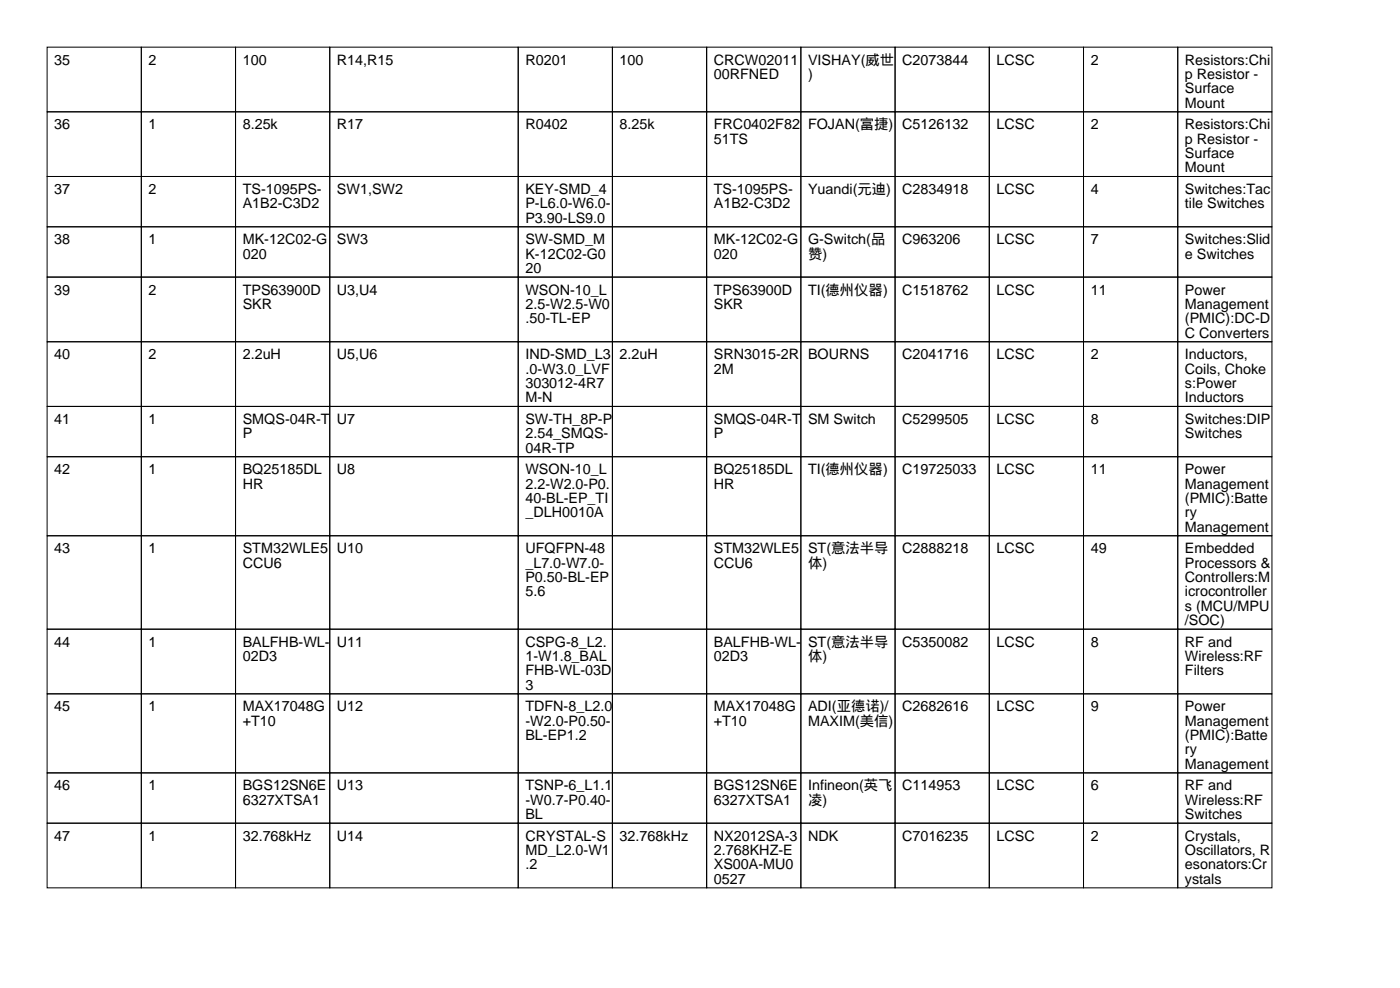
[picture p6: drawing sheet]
<svg xmlns="http://www.w3.org/2000/svg" width="297mm" height="210mm" viewBox="0 0 297 210" stroke-linecap="round" stroke-linejoin="round" font-family="sans-serif">
<defs><g id="words">
<g font-size="3">
<text x="11.5" y="13.7">35</text>
<text x="31.5" y="13.7">2</text>
<text x="51.5" y="13.7">100</text>
<text x="71.5" y="13.7">R14,R15</text>
<text x="111.5" y="13.7">R0201</text>
<text x="131.5" y="13.7">100</text>
<text x="151.5" y="13.7">CRCW02011</text>
<text x="151.5" y="16.8">00RFNED</text>
<text x="171.5" y="13.7">VISHAY(威世</text>
<text x="171.5" y="16.8">)</text>
<text x="191.5" y="13.7">C2073844</text>
<text x="211.5" y="13.7">LCSC</text>
<text x="231.5" y="13.7">2</text>
<text x="251.5" y="13.7">Resistors:Chi</text>
<text x="251.5" y="16.8">p Resistor -</text>
<text x="251.5" y="19.8">Surface</text>
<text x="251.5" y="22.9">Mount</text>
<text x="11.5" y="27.4">36</text>
<text x="31.5" y="27.4">1</text>
<text x="51.5" y="27.4">8.25k</text>
<text x="71.5" y="27.4">R17</text>
<text x="111.5" y="27.4">R0402</text>
<text x="131.5" y="27.4">8.25k</text>
<text x="151.5" y="27.4">FRC0402F82</text>
<text x="171.5" y="27.4">FOJAN(富捷)</text>
<text x="191.5" y="27.4">C5126132</text>
<text x="211.5" y="27.4">LCSC</text>
<text x="231.5" y="27.4">2</text>
<text x="251.5" y="27.4">Resistors:Chi</text>
<text x="151.5" y="30.5">51TS</text>
<text x="251.5" y="30.5">p Resistor -</text>
<text x="251.5" y="33.5">Surface</text>
<text x="11.5" y="41.2">37</text>
<text x="31.5" y="41.2">2</text>
<text x="51.5" y="41.2">TS-1095PS-</text>
<text x="71.5" y="41.2">SW1,SW2</text>
<text x="111.5" y="41.2">KEY-SMD_4</text>
<text x="151.5" y="41.2">TS-1095PS-</text>
<text x="171.5" y="41.2">Yuandi(元迪)</text>
<text x="191.5" y="41.2">C2834918</text>
<text x="211.5" y="41.2">LCSC</text>
<text x="231.5" y="41.2">4</text>
<text x="251.5" y="36.6">Mount</text>
<text x="251.5" y="41.2">Switches:Tac</text>
<text x="51.5" y="44.2">A1B2-C3D2</text>
<text x="111.5" y="44.2">P-L6.0-W6.0-</text>
<text x="111.5" y="47.2">P3.90-LS9.0</text>
<text x="151.5" y="44.2">A1B2-C3D2</text>
<text x="251.5" y="44.2">tile Switches</text>
<text x="11.5" y="51.8">38</text>
<text x="31.5" y="51.8">1</text>
<text x="51.5" y="51.8">MK-12C02-G</text>
<text x="71.5" y="51.8">SW3</text>
<text x="111.5" y="51.8">SW-SMD_M</text>
<text x="151.5" y="51.8">MK-12C02-G</text>
<text x="171.5" y="51.8">G-Switch(品</text>
<text x="191.5" y="51.8">C963206</text>
<text x="211.5" y="51.8">LCSC</text>
<text x="231.5" y="51.8">7</text>
<text x="251.5" y="51.8">Switches:Slid</text>
<text x="51.5" y="54.9">020</text>
<text x="111.5" y="54.9">K-12C02-G0</text>
<text x="111.5" y="57.9">20</text>
<text x="151.5" y="54.9">020</text>
<text x="171.5" y="54.9">赞)</text>
<text x="251.5" y="54.9">e Switches</text>
<text x="11.5" y="62.5">39</text>
<text x="31.5" y="62.5">2</text>
<text x="51.5" y="62.5">TPS63900D</text>
<text x="51.5" y="65.5">SKR</text>
<text x="71.5" y="62.5">U3,U4</text>
<text x="111.5" y="62.5">WSON-10_L</text>
<text x="111.5" y="65.5">2.5-W2.5-W0</text>
<text x="151.5" y="62.5">TPS63900D</text>
<text x="151.5" y="65.5">SKR</text>
<text x="171.5" y="62.5">TI(德州仪器)</text>
<text x="191.5" y="62.5">C1518762</text>
<text x="211.5" y="62.5">LCSC</text>
<text x="231.5" y="62.5">11</text>
<text x="251.5" y="62.5">Power</text>
<text x="251.5" y="65.5">Management</text>
<text x="111.5" y="68.6">.50-TL-EP</text>
<text x="251.5" y="68.6">(PMIC):DC-D</text>
<text x="251.5" y="71.6">C Converters</text>
<text x="11.5" y="76.2">40</text>
<text x="31.5" y="76.2">2</text>
<text x="51.5" y="76.2">2.2uH</text>
<text x="71.5" y="76.2">U5,U6</text>
<text x="111.5" y="76.2">IND-SMD_L3</text>
<text x="131.5" y="76.2">2.2uH</text>
<text x="151.5" y="76.2">SRN3015-2R</text>
<text x="171.5" y="76.2">BOURNS</text>
<text x="191.5" y="76.2">C2041716</text>
<text x="211.5" y="76.2">LCSC</text>
<text x="231.5" y="76.2">2</text>
<text x="251.5" y="76.2">Inductors,</text>
<text x="111.5" y="79.3">.0-W3.0_LVF</text>
<text x="111.5" y="82.3">303012-4R7</text>
<text x="151.5" y="79.3">2M</text>
<text x="251.5" y="79.3">Coils, Choke</text>
<text x="251.5" y="82.3">s:Power</text>
<text x="11.5" y="89.9">41</text>
<text x="31.5" y="89.9">1</text>
<text x="51.5" y="89.9">SMQS-04R-T</text>
<text x="71.5" y="89.9">U7</text>
<text x="111.5" y="85.3">M-N</text>
<text x="111.5" y="89.9">SW-TH_8P-P</text>
<text x="151.5" y="89.9">SMQS-04R-T</text>
<text x="171.5" y="89.9">SM Switch</text>
<text x="191.5" y="89.9">C5299505</text>
<text x="211.5" y="89.9">LCSC</text>
<text x="231.5" y="89.9">8</text>
<text x="251.5" y="85.3">Inductors</text>
<text x="251.5" y="89.9">Switches:DIP</text>
<text x="51.5" y="93">P</text>
<text x="111.5" y="93">2.54_SMQS-</text>
<text x="151.5" y="93">P</text>
<text x="251.5" y="93">Switches</text>
<text x="11.5" y="100.6">42</text>
<text x="31.5" y="100.6">1</text>
<text x="51.5" y="100.6">BQ25185DL</text>
<text x="71.5" y="100.6">U8</text>
<text x="111.5" y="96">04R-TP</text>
<text x="111.5" y="100.6">WSON-10_L</text>
<text x="151.5" y="100.6">BQ25185DL</text>
<text x="171.5" y="100.6">TI(德州仪器)</text>
<text x="191.5" y="100.6">C19725033</text>
<text x="211.5" y="100.6">LCSC</text>
<text x="231.5" y="100.6">11</text>
<text x="251.5" y="100.6">Power</text>
<text x="51.5" y="103.6">HR</text>
<text x="111.5" y="103.6">2.2-W2.0-P0.</text>
<text x="111.5" y="106.7">40-BL-EP_TI</text>
<text x="151.5" y="103.6">HR</text>
<text x="251.5" y="103.6">Management</text>
<text x="251.5" y="106.7">(PMIC):Batte</text>
<text x="111.5" y="109.7">_DLH0010A</text>
<text x="251.5" y="109.7">ry</text>
<text x="251.5" y="112.8">Management</text>
<text x="11.5" y="117.4">43</text>
<text x="31.5" y="117.4">1</text>
<text x="51.5" y="117.4">STM32WLE5</text>
<text x="71.5" y="117.4">U10</text>
<text x="111.5" y="117.4">UFQFPN-48</text>
<text x="151.5" y="117.4">STM32WLE5</text>
<text x="171.5" y="117.4">ST(意法半导</text>
<text x="191.5" y="117.4">C2888218</text>
<text x="211.5" y="117.4">LCSC</text>
<text x="231.5" y="117.4">49</text>
<text x="251.5" y="117.4">Embedded</text>
<text x="51.5" y="120.4">CCU6</text>
<text x="111.5" y="120.4">_L7.0-W7.0-</text>
<text x="111.5" y="123.4">P0.50-BL-EP</text>
<text x="151.5" y="120.4">CCU6</text>
<text x="171.5" y="120.4">体)</text>
<text x="251.5" y="120.4">Processors &amp;</text>
<text x="251.5" y="123.4">Controllers:M</text>
<text x="111.5" y="126.5">5.6</text>
<text x="251.5" y="126.5">icrocontroller</text>
<text x="251.5" y="129.5">s (MCU/MPU</text>
<text x="11.5" y="137.2">44</text>
<text x="31.5" y="137.2">1</text>
<text x="51.5" y="137.2">BALFHB-WL-</text>
<text x="71.5" y="137.2">U11</text>
<text x="111.5" y="137.2">CSPG-8_L2.</text>
<text x="151.5" y="137.2">BALFHB-WL-</text>
<text x="171.5" y="137.2">ST(意法半导</text>
<text x="191.5" y="137.2">C5350082</text>
<text x="211.5" y="137.2">LCSC</text>
<text x="231.5" y="137.2">8</text>
<text x="251.5" y="132.6">/SOC)</text>
<text x="251.5" y="137.2">RF and</text>
<text x="51.5" y="140.2">02D3</text>
<text x="111.5" y="140.2">1-W1.8_BAL</text>
<text x="111.5" y="143.3">FHB-WL-03D</text>
<text x="151.5" y="140.2">02D3</text>
<text x="171.5" y="140.2">体)</text>
<text x="251.5" y="140.2">Wireless:RF</text>
<text x="251.5" y="143.3">Filters</text>
<text x="111.5" y="146.3">3</text>
<text x="11.5" y="150.9">45</text>
<text x="31.5" y="150.9">1</text>
<text x="51.5" y="150.9">MAX17048G</text>
<text x="51.5" y="153.9">+T10</text>
<text x="71.5" y="150.9">U12</text>
<text x="111.5" y="150.9">TDFN-8_L2.0</text>
<text x="111.5" y="153.9">-W2.0-P0.50-</text>
<text x="151.5" y="150.9">MAX17048G</text>
<text x="151.5" y="153.9">+T10</text>
<text x="171.5" y="150.9">ADI(亚德诺)/</text>
<text x="171.5" y="153.9">MAXIM(美信)</text>
<text x="191.5" y="150.9">C2682616</text>
<text x="211.5" y="150.9">LCSC</text>
<text x="231.5" y="150.9">9</text>
<text x="251.5" y="150.9">Power</text>
<text x="251.5" y="153.9">Management</text>
<text x="111.5" y="157">BL-EP1.2</text>
<text x="251.5" y="157">(PMIC):Batte</text>
<text x="251.5" y="160">ry</text>
<text x="11.5" y="167.6">46</text>
<text x="31.5" y="167.6">1</text>
<text x="51.5" y="167.6">BGS12SN6E</text>
<text x="71.5" y="167.6">U13</text>
<text x="111.5" y="167.6">TSNP-6_L1.1</text>
<text x="151.5" y="167.6">BGS12SN6E</text>
<text x="171.5" y="167.6">Infineon(英飞</text>
<text x="191.5" y="167.6">C114953</text>
<text x="211.5" y="167.6">LCSC</text>
<text x="231.5" y="167.6">6</text>
<text x="251.5" y="163.1">Management</text>
<text x="251.5" y="167.6">RF and</text>
<text x="51.5" y="170.7">6327XTSA1</text>
<text x="111.5" y="170.7">-W0.7-P0.40-</text>
<text x="111.5" y="173.7">BL</text>
<text x="151.5" y="170.7">6327XTSA1</text>
<text x="171.5" y="170.7">凌)</text>
<text x="251.5" y="170.7">Wireless:RF</text>
<text x="251.5" y="173.7">Switches</text>
<text x="11.5" y="178.3">47</text>
<text x="31.5" y="178.3">1</text>
<text x="51.5" y="178.3">32.768kHz</text>
<text x="71.5" y="178.3">U14</text>
<text x="111.5" y="178.3">CRYSTAL-S</text>
<text x="131.5" y="178.3">32.768kHz</text>
<text x="151.5" y="178.3">NX2012SA-3</text>
<text x="171.5" y="178.3">NDK</text>
<text x="191.5" y="178.3">C7016235</text>
<text x="211.5" y="178.3">LCSC</text>
<text x="231.5" y="178.3">2</text>
<text x="251.5" y="178.3">Crystals,</text>
<text x="111.5" y="181.4">MD_L2.0-W1</text>
<text x="111.5" y="184.4">.2</text>
<text x="151.5" y="181.4">2.768KHZ-E</text>
<text x="151.5" y="184.4">XS00A-MU0</text>
<text x="251.5" y="181.4">Oscillators, R</text>
<text x="251.5" y="184.4">esonators:Cr</text>
<text x="151.5" y="187.5">0527</text>
<text x="251.5" y="187.5">ystals</text>
</g>
</g></defs>
<g fill="none" stroke="#000" stroke-width=".21">
<path d="M10 10h20v13.7h-20zM30 10h20v13.7h-20zM50 10h20v13.7h-20zM70 10h40v13.7h-40zM110 10h20v13.7h-20zM130 10h20v13.7h-20zM150 10h20v13.7h-20zM170 10h20v13.7h-20zM190 10h20v13.7h-20zM210 10h20v13.7h-20zM230 10h20v13.7h-20zM250 10h20v13.7h-20z"/>
<path d="M10 23.7h20v13.7h-20zM10 37.4h20v10.7h-20zM30 23.7h20v13.7h-20zM30 37.4h20v10.7h-20zM50 23.7h20v13.7h-20zM50 37.4h20v10.7h-20zM70 23.7h40v13.7h-40zM70 37.4h40v10.7h-40zM110 23.7h20v13.7h-20zM110 37.4h20v10.7h-20zM130 23.7h20v13.7h-20zM130 37.4h20v10.7h-20z"/>
<path d="M150 23.7h20v13.7h-20zM150 37.4h20v10.7h-20zM170 23.7h20v13.7h-20zM170 37.4h20v10.7h-20zM190 23.7h20v13.7h-20zM190 37.4h20v10.7h-20zM210 23.7h20v13.7h-20zM210 37.4h20v10.7h-20zM230 23.7h20v13.7h-20zM230 37.4h20v10.7h-20zM250 23.7h20v13.7h-20zM250 37.4h20v10.7h-20z"/>
<path d="M10 48.1h20v10.7h-20zM10 58.8h20v13.7h-20zM30 48.1h20v10.7h-20zM30 58.8h20v13.7h-20zM50 48.1h20v10.7h-20zM50 58.8h20v13.7h-20zM70 48.1h40v10.7h-40zM70 58.8h40v13.7h-40zM110 48.1h20v10.7h-20zM110 58.8h20v13.7h-20zM130 48.1h20v10.7h-20zM130 58.8h20v13.7h-20z"/>
<path d="M150 48.1h20v10.7h-20zM150 58.8h20v13.7h-20zM170 48.1h20v10.7h-20zM170 58.8h20v13.7h-20zM190 48.1h20v10.7h-20zM190 58.8h20v13.7h-20zM210 48.1h20v10.7h-20zM210 58.8h20v13.7h-20zM230 48.1h20v10.7h-20zM230 58.8h20v13.7h-20zM250 48.1h20v10.7h-20zM250 58.8h20v13.7h-20z"/>
<path d="M10 72.5h20v13.7h-20zM30 72.5h20v13.7h-20zM50 72.5h20v13.7h-20zM70 72.5h40v13.7h-40zM110 72.5h20v13.7h-20zM130 72.5h20v13.7h-20zM150 72.5h20v13.7h-20zM170 72.5h20v13.7h-20zM190 72.5h20v13.7h-20zM210 72.5h20v13.7h-20zM230 72.5h20v13.7h-20zM250 72.5h20v13.7h-20z"/>
<path d="M10 86.2h20v10.7h-20zM10 96.9h20v16.7h-20zM30 86.2h20v10.7h-20zM30 96.9h20v16.7h-20zM50 86.2h20v10.7h-20zM50 96.9h20v16.7h-20zM70 86.2h40v10.7h-40zM70 96.9h40v16.7h-40zM110 86.2h20v10.7h-20zM110 96.9h20v16.7h-20zM130 86.2h20v10.7h-20zM130 96.9h20v16.7h-20z"/>
<path d="M150 86.2h20v10.7h-20zM150 96.9h20v16.7h-20zM170 86.2h20v10.7h-20zM170 96.9h20v16.7h-20zM190 86.2h20v10.7h-20zM190 96.9h20v16.7h-20zM210 86.2h20v10.7h-20zM210 96.9h20v16.7h-20zM230 86.2h20v10.7h-20zM230 96.9h20v16.7h-20zM250 86.2h20v10.7h-20zM250 96.9h20v16.7h-20z"/>
<path d="M10 113.6h20v19.8h-20zM30 113.6h20v19.8h-20zM50 113.6h20v19.8h-20zM70 113.6h40v19.8h-40zM110 113.6h20v19.8h-20zM130 113.6h20v19.8h-20zM150 113.6h20v19.8h-20zM170 113.6h20v19.8h-20zM190 113.6h20v19.8h-20zM210 113.6h20v19.8h-20zM230 113.6h20v19.8h-20zM250 113.6h20v19.8h-20z"/>
<path d="M10 133.4h20v13.8h-20zM30 133.4h20v13.8h-20zM50 133.4h20v13.8h-20zM70 133.4h40v13.8h-40zM110 133.4h20v13.8h-20zM130 133.4h20v13.8h-20zM150 133.4h20v13.8h-20zM170 133.4h20v13.8h-20zM190 133.4h20v13.8h-20zM210 133.4h20v13.8h-20zM230 133.4h20v13.8h-20zM250 133.4h20v13.8h-20z"/>
<path d="M10 147.2h20v16.7h-20zM30 147.2h20v16.7h-20zM50 147.2h20v16.7h-20zM70 147.2h40v16.7h-40zM110 147.2h20v16.7h-20zM130 147.2h20v16.7h-20zM150 147.2h20v16.7h-20zM170 147.2h20v16.7h-20zM190 147.2h20v16.7h-20zM210 147.2h20v16.7h-20zM230 147.2h20v16.7h-20zM250 147.2h20v16.7h-20z"/>
<path d="M10 163.9h20v10.7h-20zM10 174.6h20v13.7h-20zM30 163.9h20v10.7h-20zM30 174.6h20v13.7h-20zM50 163.9h20v10.7h-20zM50 174.6h20v13.7h-20zM70 163.9h40v10.7h-40zM70 174.6h40v13.7h-40zM110 163.9h20v10.7h-20zM110 174.6h20v13.7h-20zM130 163.9h20v10.7h-20zM130 174.6h20v13.7h-20z"/>
<path d="M150 163.9h20v10.7h-20zM150 174.6h20v13.7h-20zM170 163.9h20v10.7h-20zM170 174.6h20v13.7h-20zM190 163.9h20v10.7h-20zM190 174.6h20v13.7h-20zM210 163.9h20v10.7h-20zM210 174.6h20v13.7h-20zM230 163.9h20v10.7h-20zM230 174.6h20v13.7h-20zM250 163.9h20v10.7h-20zM250 174.6h20v13.7h-20z"/>
</g>
<use href="#words"/>
</svg>
